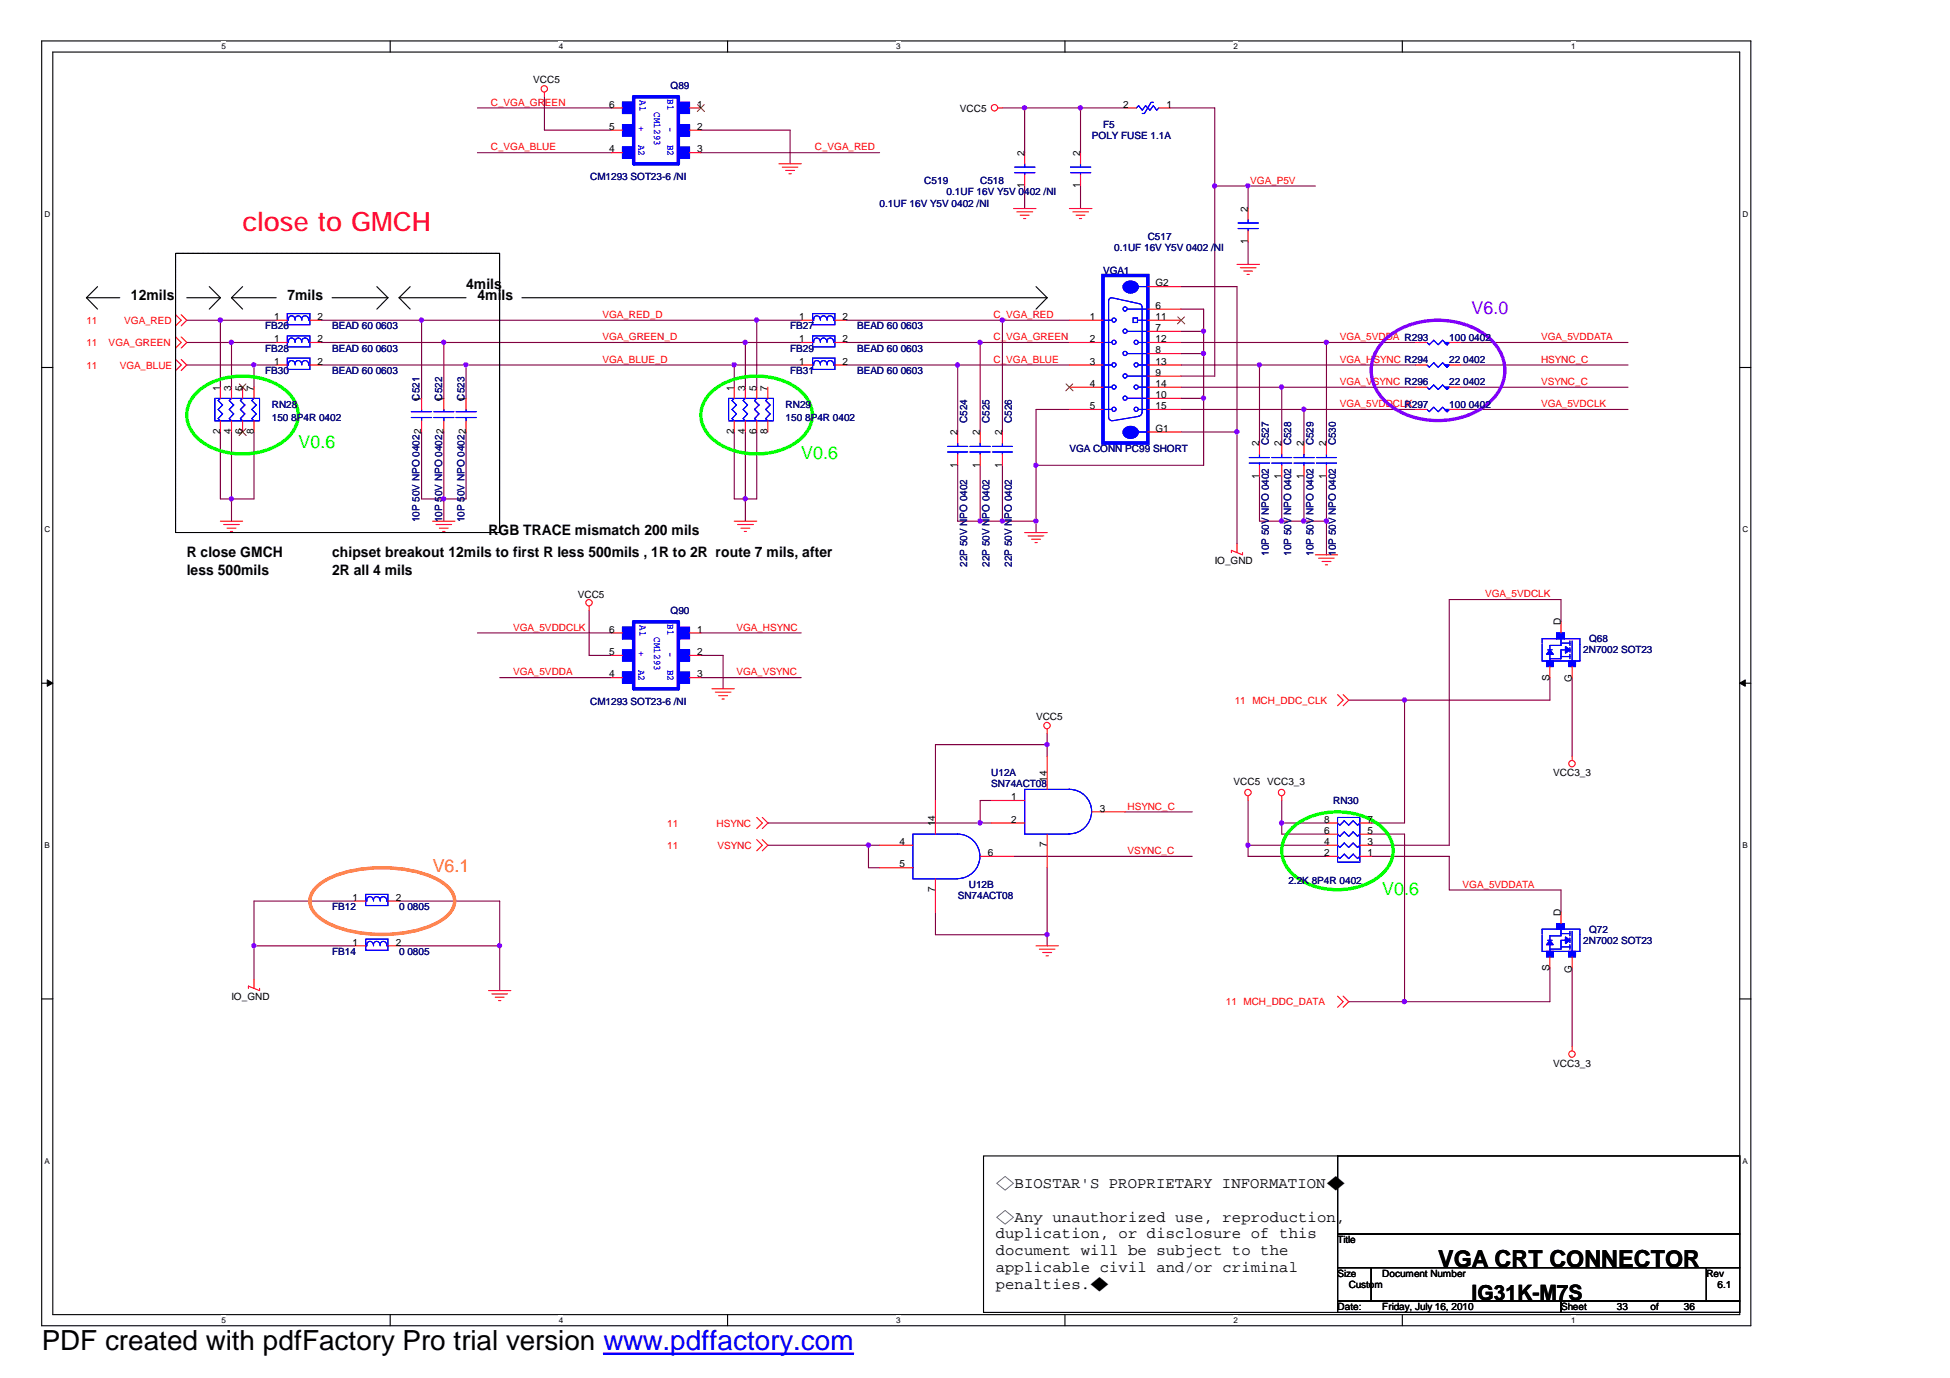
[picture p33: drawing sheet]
<svg xmlns="http://www.w3.org/2000/svg" width="297mm" height="210mm" viewBox="0 0 297 210" stroke-linecap="round" stroke-linejoin="round" font-family="sans-serif">
<defs><g id="words">
<text font-size="4.2" x="6.3" y="205.7">PDF created with pdfFactory Pro trial version www.pdffactory.com</text>
<text font-size="4.1" fill="#f00" x="37" y="35.2">close to GMCH</text>
<text font-size="3.6" x="219.1" y="193">VGA CRT CONNECTOR</text>
<text font-size="3.2" x="224.2" y="198.1">IG31K-M7S</text>
<text font-size="2.7" fill="#8000ff" x="224.2" y="47.8">V6.0</text>
<g font-size="2.7" fill="#0f0">
<text x="45.5" y="68.3">V0.6</text>
<text x="122" y="69.9">V0.6</text>
<text x="210.6" y="136.3">V0.6</text>
</g>
<text font-size="2.7" fill="#ff8000" x="65.9" y="132.9">V6.1</text>
<g font-size="2.4">
<text x="151.7" y="181">◇BIOSTAR'S PROPRIETARY INFORMATION◆</text>
<text x="151.7" y="186.1">◇Any unauthorized use, reproduction,</text>
<text x="151.7" y="188.7">duplication, or disclosure of this</text>
<text x="151.7" y="191.2">document will be subject to the</text>
<text x="151.7" y="193.7">applicable civil and/or criminal</text>
<text x="151.7" y="196.3">penalties.◆</text>
</g>
<g font-size="2.2">
<text x="19.9" y="45.7">12mils</text>
<text x="43.8" y="45.7">7mils</text>
<text x="71" y="44">4mils</text>
<text x="72.7" y="45.7">4mils</text>
<text x="74.4" y="81.5">RGB TRACE mismatch 200 mils</text>
<text x="28.4" y="84.9">R close GMCH</text>
<text x="28.4" y="87.6">less 500mils</text>
<text x="50.6" y="84.9">chipset breakout 12mils to first R less 500mils , 1R to 2R route 7 mils, after</text>
<text x="50.6" y="87.6">2R all 4 mils</text>
</g>
<g font-size="1.5" fill="#f00">
<text x="74.8" y="16.1">C_VGA_GREEN</text>
<text x="74.8" y="22.9">C_VGA_BLUE</text>
<text x="124.1" y="22.9">C_VGA_RED</text>
<text x="190.5" y="28">VGA_P5V</text>
<text x="13.2" y="49.3">11</text>
<text x="13.2" y="52.7">11</text>
<text x="16.6" y="52.7">VGA_GREEN</text>
<text x="18.9" y="49.3">VGA_RED</text>
<text x="91.8" y="51.8">VGA_GREEN_D</text>
<text x="91.8" y="48.4">VGA_RED_D</text>
<text x="151.3" y="51.8">C_VGA_GREEN</text>
<text x="151.3" y="48.4">C_VGA_RED</text>
<text x="204.1" y="51.8">VGA_5VDDA R293</text>
<text x="234.7" y="51.8">VGA_5VDDATA</text>
<text x="13.2" y="56.1">11</text>
<text x="18.2" y="56.1">VGA_BLUE</text>
<text x="91.8" y="55.3">VGA_BLUE_D</text>
<text x="151.3" y="55.3">C_VGA_BLUE</text>
<text x="204.1" y="55.3">VGA_HSYNC R294</text>
<text x="204.1" y="58.6">VGA_VSYNC R296</text>
<text x="234.7" y="55.3">HSYNC_C</text>
<text x="234.7" y="58.6">VSYNC_C</text>
<text x="204.1" y="62">VGA_5VDDCLK</text>
<text x="234.7" y="62">VGA_5VDCLK</text>
<text x="226.2" y="91">VGA_5VDCLK</text>
<text x="78.1" y="96.1">VGA_5VDDCLK</text>
<text x="112.2" y="96.1">VGA_HSYNC</text>
<text x="78.1" y="102.9">VGA_5VDDA</text>
<text x="112.2" y="102.9">VGA_VSYNC</text>
<text x="188.1" y="107.2">11 MCH_DDC_CLK</text>
<text x="101.6" y="125.9">11</text>
<text x="109.1" y="125.9">HSYNC</text>
<text x="171.7" y="123.3">HSYNC_C</text>
<text x="101.6" y="129.3">11</text>
<text x="109.3" y="129.3">VSYNC</text>
<text x="171.7" y="130.1">VSYNC_C</text>
<text x="222.8" y="135.2">VGA_5VDDATA</text>
<text x="186.7" y="153.1">11 MCH_DDC_DATA</text>
</g>
<g font-size="1.5">
<text x="81.2" y="12.7">VCC5</text>
<text x="92.8" y="16.4">6</text>
<text x="106.2" y="16.4">1</text>
<text x="146.2" y="17">VCC5</text>
<text x="171.1" y="16.4">2</text>
<text x="177.7" y="16.4">1</text>
<text x="92.8" y="23.2">4</text>
<text x="92.8" y="19.8">5</text>
<text x="106.2" y="19.8">2</text>
<text x="106.2" y="23.2">3</text>
<text x="156" y="23.8" transform="rotate(-90 156 23.8)">2</text>
<text x="164.5" y="23.8" transform="rotate(-90 164.5 23.8)">2</text>
<text x="156" y="28.7" transform="rotate(-90 156 28.7)">1</text>
<text x="164.5" y="28.7" transform="rotate(-90 164.5 28.7)">1</text>
<text x="190.1" y="32.3" transform="rotate(-90 190.1 32.3)">2</text>
<text x="190.1" y="37.2" transform="rotate(-90 190.1 37.2)">1</text>
<text x="176" y="47">6</text>
<text x="176" y="43.6">G2</text>
<text x="41.7" y="48.7">1</text>
<text x="41.7" y="52.1">1</text>
<text x="48.4" y="48.7">2</text>
<text x="48.4" y="52.1">2</text>
<text x="121.8" y="52.1">1</text>
<text x="121.8" y="48.7">1</text>
<text x="128.4" y="52.1">2</text>
<text x="128.4" y="48.7">2</text>
<text x="166" y="48.7">1</text>
<text x="166" y="52.1">2</text>
<text x="176" y="50.4">7</text>
<text x="176" y="53.8">8</text>
<text x="176" y="48.7">11</text>
<text x="176" y="52.1">12</text>
<text x="33.5" y="59.5" transform="rotate(-90 33.5 59.5)">1</text>
<text x="35.2" y="59.5" transform="rotate(-90 35.2 59.5)">3</text>
<text x="36.9" y="59.5" transform="rotate(-90 36.9 59.5)">5</text>
<text x="38.7" y="59.5" transform="rotate(-90 38.7 59.5)">7</text>
<text x="41.7" y="55.6">1</text>
<text x="48.4" y="55.6">2</text>
<text x="111.8" y="59.5" transform="rotate(-90 111.8 59.5)">1</text>
<text x="113.5" y="59.5" transform="rotate(-90 113.5 59.5)">3</text>
<text x="115.2" y="59.5" transform="rotate(-90 115.2 59.5)">5</text>
<text x="116.9" y="59.5" transform="rotate(-90 116.9 59.5)">7</text>
<text x="121.8" y="55.6">1</text>
<text x="128.4" y="55.6">2</text>
<text x="166" y="55.6">3</text>
<text x="166" y="58.9">4</text>
<text x="176" y="57.2">9</text>
<text x="176" y="55.6">13</text>
<text x="176" y="58.9">14</text>
<text x="64.2" y="61.2" transform="rotate(-90 64.2 61.2)">1C521</text>
<text x="67.6" y="61.2" transform="rotate(-90 67.6 61.2)">1C522</text>
<text x="71" y="61.2" transform="rotate(-90 71 61.2)">1C523</text>
<text x="166" y="62.3">5</text>
<text x="176" y="60.6">10</text>
<text x="176" y="65.8">G1</text>
<text x="176" y="62.3">15</text>
<text x="33.5" y="66.1" transform="rotate(-90 33.5 66.1)">2</text>
<text x="35.2" y="66.1" transform="rotate(-90 35.2 66.1)">4</text>
<text x="36.9" y="66.1" transform="rotate(-90 36.9 66.1)">6</text>
<text x="38.7" y="66.1" transform="rotate(-90 38.7 66.1)">8</text>
<text x="111.8" y="66.1" transform="rotate(-90 111.8 66.1)">2</text>
<text x="113.5" y="66.1" transform="rotate(-90 113.5 66.1)">4</text>
<text x="115.2" y="66.1" transform="rotate(-90 115.2 66.1)">6</text>
<text x="116.9" y="66.1" transform="rotate(-90 116.9 66.1)">8</text>
<text x="145.8" y="71.2" transform="rotate(-90 145.8 71.2)">1</text>
<text x="145.8" y="66.3" transform="rotate(-90 145.8 66.3)">2</text>
<text x="149.3" y="71.2" transform="rotate(-90 149.3 71.2)">1</text>
<text x="149.3" y="66.3" transform="rotate(-90 149.3 66.3)">2</text>
<text x="152.7" y="71.2" transform="rotate(-90 152.7 71.2)">1</text>
<text x="152.7" y="66.3" transform="rotate(-90 152.7 66.3)">2</text>
<text x="191.8" y="68" transform="rotate(-90 191.8 68)">2</text>
<text x="195.2" y="68" transform="rotate(-90 195.2 68)">2</text>
<text x="198.6" y="68" transform="rotate(-90 198.6 68)">2</text>
<text x="202" y="68" transform="rotate(-90 202 68)">2</text>
<text x="191.8" y="72.9" transform="rotate(-90 191.8 72.9)">1</text>
<text x="195.2" y="72.9" transform="rotate(-90 195.2 72.9)">1</text>
<text x="198.6" y="72.9" transform="rotate(-90 198.6 72.9)">1</text>
<text x="202" y="72.9" transform="rotate(-90 202 72.9)">1</text>
<text x="185" y="85.9">IO_GND</text>
<text x="88" y="91">VCC5</text>
<text x="237.7" y="95.2" transform="rotate(-90 237.7 95.2)">D</text>
<text x="92.8" y="96.4">6</text>
<text x="92.8" y="99.8">5</text>
<text x="106.2" y="99.8">2</text>
<text x="106.2" y="96.4">1</text>
<text x="92.8" y="103.2">4</text>
<text x="106.2" y="103.2">3</text>
<text x="236.1" y="103.7" transform="rotate(-90 236.1 103.7)">S</text>
<text x="239.4" y="103.9" transform="rotate(-90 239.4 103.9)">G</text>
<text x="157.8" y="109.7">VCC5</text>
<text x="159.5" y="119.1" transform="rotate(-90 159.5 119.1)">14</text>
<text x="187.9" y="119.6">VCC5 VCC3_3</text>
<text x="236.6" y="118.3">VCC3_3</text>
<text x="142.5" y="125.9" transform="rotate(-90 142.5 125.9)">14</text>
<text x="154.1" y="121.9">1</text>
<text x="154.1" y="125.3">2</text>
<text x="167.5" y="123.6">3</text>
<text x="201.7" y="125.3">8</text>
<text x="208.3" y="125.3">7</text>
<text x="137" y="128.7">4</text>
<text x="150.5" y="130.4">6</text>
<text x="159.5" y="129.1" transform="rotate(-90 159.5 129.1)">7</text>
<text x="201.7" y="130.4">2</text>
<text x="201.7" y="128.7">4</text>
<text x="201.7" y="127">6</text>
<text x="208.3" y="130.4">1</text>
<text x="208.3" y="128.7">3</text>
<text x="208.3" y="127">5</text>
<text x="53.7" y="137.2">1</text>
<text x="60.3" y="137.2">2</text>
<text x="137" y="132.1">5</text>
<text x="142.5" y="135.9" transform="rotate(-90 142.5 135.9)">7</text>
<text x="237.7" y="139.5" transform="rotate(-90 237.7 139.5)">D</text>
<text x="53.7" y="144">1</text>
<text x="60.3" y="144">2</text>
<text x="236.1" y="148" transform="rotate(-90 236.1 148)">S</text>
<text x="239.4" y="148.1" transform="rotate(-90 239.4 148.1)">G</text>
<text x="35.3" y="152.3">IO_GND</text>
<text x="236.6" y="162.5">VCC3_3</text>
<text x="203.8" y="189.4">Title</text>
<text x="203.8" y="194.5">Size</text>
<text x="205.4" y="196.2">Custom</text>
<text x="210.6" y="194.5">Document Number</text>
<text x="259.9" y="194.5">Rev</text>
<text x="261.6" y="196.2">6.1</text>
<text x="203.8" y="199.6">Date:</text>
<text x="210.6" y="199.6">Friday, July 16, 2010</text>
<text x="237.8" y="199.6">Sheet</text>
<text x="246.3" y="199.6">33</text>
<text x="251.4" y="199.6">of</text>
<text x="256.5" y="199.6">36</text>
</g>
<g font-size="1.5" fill="#00f">
<text x="97.5" y="15.3" transform="rotate(90 97.5 15.3)">A1</text>
<text x="99.7" y="17.1" transform="rotate(90 99.7 17.1)">CM1293</text>
<text x="101.7" y="15.1" transform="rotate(90 101.7 15.1)">B1</text>
<text x="97.3" y="19.1" transform="rotate(90 97.3 19.1)">+</text>
<text x="97.3" y="22.1" transform="rotate(90 97.3 22.1)">A2</text>
<text x="101.7" y="19.3" transform="rotate(90 101.7 19.3)">-</text>
<text x="101.7" y="22.1" transform="rotate(90 101.7 22.1)">B2</text>
<text x="97.5" y="95.2" transform="rotate(90 97.5 95.2)">A1</text>
<text x="101.7" y="95.1" transform="rotate(90 101.7 95.1)">B1</text>
<text x="97.3" y="99.2" transform="rotate(90 97.3 99.2)">+</text>
<text x="99.7" y="97.1" transform="rotate(90 99.7 97.1)">CM1293</text>
<text x="101.7" y="99.3" transform="rotate(90 101.7 99.3)">-</text>
<text x="97.3" y="102" transform="rotate(90 97.3 102)">A2</text>
<text x="101.7" y="102" transform="rotate(90 101.7 102)">B2</text>
</g>
<g font-size="1.5" fill="#000080">
<text x="102.2" y="13.6">Q89</text>
<text x="166.3" y="21.2">POLY FUSE 1.1A</text>
<text x="168" y="19.5">F5</text>
<text x="89.9" y="27.4">CM1293 SOT23-6 /NI</text>
<text x="140.8" y="28">C519</text>
<text x="144.2" y="29.7">0.1UF 16V Y5V 0402 /NI</text>
<text x="149.3" y="28">C518</text>
<text x="134" y="31.5">0.1UF 16V Y5V 0402 /NI</text>
<text x="168" y="41.7">VGA1</text>
<text x="169.7" y="38.2">0.1UF 16V Y5V 0402 /NI</text>
<text x="174.8" y="36.5">C517</text>
<text x="40.4" y="50.2">FB26</text>
<text x="40.4" y="53.6">FB28</text>
<text x="50.6" y="50.2">BEAD 60 0603</text>
<text x="50.6" y="53.6">BEAD 60 0603</text>
<text x="120.4" y="53.6">FB29</text>
<text x="120.4" y="50.2">FB27</text>
<text x="130.6" y="53.6">BEAD 60 0603</text>
<text x="130.6" y="50.2">BEAD 60 0603</text>
<text x="220.8" y="51.9">100 0402</text>
<text x="40.4" y="57">FB30</text>
<text x="50.6" y="57">BEAD 60 0603</text>
<text x="120.4" y="57">FB31</text>
<text x="130.6" y="57">BEAD 60 0603</text>
<text x="220.8" y="55.3">22 0402</text>
<text x="220.8" y="58.7">22 0402</text>
<text x="41.4" y="62.1">RN28</text>
<text x="41.4" y="64.1">150 8P4R 0402</text>
<text x="119.7" y="62.1">RN29</text>
<text x="119.7" y="64.1">150 8P4R 0402</text>
<text x="147.3" y="64.4" transform="rotate(-90 147.3 64.4)">C524</text>
<text x="150.7" y="64.4" transform="rotate(-90 150.7 64.4)">C525</text>
<text x="154.1" y="64.4" transform="rotate(-90 154.1 64.4)">C526</text>
<text x="214" y="62.1">R297</text>
<text x="220.8" y="62.1">100 0402</text>
<text x="162.9" y="68.9">VGA CONN PC99 SHORT</text>
<text x="193.3" y="67.8" transform="rotate(-90 193.3 67.8)">C527</text>
<text x="196.7" y="67.8" transform="rotate(-90 196.7 67.8)">C528</text>
<text x="200.1" y="67.8" transform="rotate(-90 200.1 67.8)">C529</text>
<text x="203.5" y="67.8" transform="rotate(-90 203.5 67.8)">C530</text>
<text x="63.9" y="79.6" transform="rotate(-90 63.9 79.6)">10P 50V NPO 04022</text>
<text x="67.4" y="79.6" transform="rotate(-90 67.4 79.6)">10P 50V NPO 04022</text>
<text x="70.7" y="79.6" transform="rotate(-90 70.7 79.6)">10P 50V NPO 04022</text>
<text x="147.3" y="86.4" transform="rotate(-90 147.3 86.4)">22P 50V NPO 0402</text>
<text x="150.7" y="86.4" transform="rotate(-90 150.7 86.4)">22P 50V NPO 0402</text>
<text x="154.1" y="86.4" transform="rotate(-90 154.1 86.4)">22P 50V NPO 0402</text>
<text x="193.3" y="84.7" transform="rotate(-90 193.3 84.7)">10P 50V NPO 0402</text>
<text x="196.7" y="84.7" transform="rotate(-90 196.7 84.7)">10P 50V NPO 0402</text>
<text x="200.1" y="84.7" transform="rotate(-90 200.1 84.7)">10P 50V NPO 0402</text>
<text x="203.5" y="84.7" transform="rotate(-90 203.5 84.7)">10P 50V NPO 0402</text>
<text x="102.2" y="93.6">Q90</text>
<text x="241.2" y="99.5">2N7002 SOT23</text>
<text x="242.1" y="97.8">Q68</text>
<text x="89.9" y="107.4">CM1293 SOT23-6 /NI</text>
<text x="151" y="118.3">U12A</text>
<text x="151" y="119.9">SN74ACT08</text>
<text x="203.1" y="122.5">RN30</text>
<text x="145.9" y="137">SN74ACT08</text>
<text x="147.6" y="135.3">U12B</text>
<text x="196.3" y="134.6">2.2K 8P4R 0402</text>
<text x="50.6" y="138.7">FB12</text>
<text x="60.8" y="138.7">0 0805</text>
<text x="241.2" y="143.8">2N7002 SOT23</text>
<text x="242.1" y="142.1">Q72</text>
<text x="50.6" y="145.5">FB14</text>
<text x="60.8" y="145.5">0 0805</text>
</g>
<g font-size="1.2">
<text x="33.7" y="7.5">5</text>
<text x="85.1" y="7.5">4</text>
<text x="136.5" y="7.5">3</text>
<text x="187.9" y="7.5">2</text>
<text x="239.3" y="7.5">1</text>
<text x="6.8" y="33">D</text>
<text x="265.4" y="33">D</text>
<text x="6.8" y="81.1">C</text>
<text x="265.4" y="81.1">C</text>
<text x="6.8" y="129.2">B</text>
<text x="265.4" y="129.2">B</text>
<text x="6.8" y="177.3">A</text>
<text x="265.4" y="177.3">A</text>
<text x="33.7" y="201.5">5</text>
<text x="85.1" y="201.5">4</text>
<text x="136.5" y="201.5">3</text>
<text x="187.9" y="201.5">2</text>
<text x="239.3" y="201.5">1</text>
</g>
</g></defs>
<path d="M6.3 6.2h260.4v195.7h-260.4zM8 7.9h257v192.4h-257z" fill="none" stroke="#000" stroke-width=".17"/>
<g fill="#fff">
<path d="M33.7 6.4h.7v1.4h-.7z"/>
<path d="M33.7 200.4h.7v1.4h-.7z"/>
</g>
<path d="M59.4 6.2v1.7M59.4 200.3v1.6" fill="none" stroke="#000" stroke-width=".17"/>
<g fill="#fff">
<path d="M85.1 6.4h.7v1.4h-.7z"/>
<path d="M85.1 200.4h.7v1.4h-.7z"/>
</g>
<path d="M110.8 6.2v1.7M110.8 200.3v1.6" fill="none" stroke="#000" stroke-width=".17"/>
<g fill="#fff">
<path d="M136.5 6.4h.7v1.4h-.7z"/>
<path d="M136.5 200.4h.7v1.4h-.7z"/>
</g>
<path d="M162.2 6.2v1.7M162.2 200.3v1.6" fill="none" stroke="#000" stroke-width=".17"/>
<g fill="#fff">
<path d="M187.9 6.4h.7v1.4h-.7z"/>
<path d="M187.9 200.4h.7v1.4h-.7z"/>
</g>
<path d="M213.6 6.2v1.7M213.6 200.3v1.6" fill="none" stroke="#000" stroke-width=".17"/>
<g fill="#fff">
<path d="M239.3 6.4h.6v1.4h-.6z"/>
<path d="M239.3 200.4h.6v1.4h-.6z"/>
<path d="M6.8 31.9h.8v1.4h-.8z"/>
<path d="M265.4 31.9h.9v1.4h-.9z"/>
<path d="M6.8 79.9h.8v1.4h-.8z"/>
<path d="M265.4 79.9h.9v1.4h-.9z"/>
</g>
<path d="M6.3 56h1.7M265 56h1.7" fill="none" stroke="#000" stroke-width=".17"/>
<g fill="#fff">
<path d="M6.8 128h.7v1.4h-.7z"/>
<path d="M265.4 128h.8v1.4h-.8z"/>
</g>
<path d="M6.3 104.1h1.7M265 104.1h1.7" fill="none" stroke="#000" stroke-width=".17"/>
<g fill="#000" stroke="#000" stroke-width=".15">
<path d="M7.2 103.6l.8 .5-.8 .4z" fill-rule="evenodd"/>
<path d="M265 104.1l.9-.5v.9z" fill-rule="evenodd"/>
</g>
<g fill="#fff">
<path d="M6.8 176.1h.7v1.4h-.7z"/>
<path d="M265.4 176.1h.8v1.4h-.8z"/>
</g>
<g fill="none" stroke="#000" stroke-width=".17">
<path d="M13.2 45.4h5M13.2 45.4l1.7 1.7M14.9 43.7l-1.7 1.7M28.4 45.4h5.2M31.9 43.7l1.7 1.7M33.6 45.4l-1.7 1.7M35.3 45.4h6.8M35.3 45.4l1.7 1.7M37 43.7l-1.7 1.7M50.6 45.4h8.5M57.4 43.7l1.7 1.7M59.1 45.4l-1.7 1.7"/>
<path d="M60.8 45.4h10.2M60.8 45.4l1.7 1.7M62.5 43.7l-1.7 1.7M79.5 45.4h80M157.8 43.7l1.7 1.7M159.5 45.4l-1.7 1.7M6.3 152.2h1.7M265 152.2h1.7M149.8 176.1h54v23.8h-54zM203.8 176.1h61.2v11.9h-61.2zM203.8 188h61.2v5.1h-61.2zM203.8 193.1h5.1v5.1h-5.1z"/>
<path d="M203.8 198.2h34v1.7h-34zM208.9 193.1h51v5.1h-51zM237.8 198.2h27.2v1.7h-27.2zM259.9 193.1h5.1v5.1h-5.1z"/>
</g>
<g fill="none" stroke="#800040" stroke-width=".17">
<path d="M72.7 16.4h20.4M82.9 14.7v5.1h10.2M106.8 19.8h13.6v5.1M152.7 16.4h18.7M156.1 16.4v6.9M164.6 16.4v6.9M178.2 16.4h6.8v40.9h-5.1M72.7 23.3h20.4M106.8 23.3h27.2M156.1 28.3v3.5M164.6 28.3v3.5M185 28.3h15.4"/>
<path d="M190.1 28.3v3.5M190.1 36.8v3.5M28.4 52.2h13.7M28.4 48.8h13.7M28.4 55.6h13.7M33.6 48.8v10.2M35.3 52.2v6.8M38.7 55.6v3.4M48.9 52.2h73.1M48.9 48.8h73.1M48.9 55.6h73.1M64.2 48.8v11.9"/>
<path d="M67.6 52.2v8.5M71 55.6v5.1M111.8 55.6v3.4M113.5 52.2v6.8M115.3 48.8v10.2M128.9 52.2h34M128.9 48.8h34M128.9 55.6h34M145.9 55.6v10.2M149.3 52.2v13.6M152.7 48.8v17M179.9 52.2h35.7"/>
<path d="M179.9 55.6h35.7M179.9 50.5h3.4M179.9 43.7h8.5v39.1M179.9 47.1h3.4v23.8h-25.5M179.9 53.9h3.4M179.9 59h35.7M191.9 55.6v11.9M195.2 59v8.5M202.1 52.2v15.3M222.5 52.2h25.5M222.5 55.6h25.5M222.5 59h25.5"/>
<path d="M33.6 65.8v10.2h5.1v-10.2M35.3 65.8v13.6M64.2 65.8v10.2h6.8v-10.2M67.6 65.8v13.6M111.8 65.8v10.2h3.5v-10.2M113.5 65.8v13.6M145.9 70.9v8.5h11.9M149.3 70.9v8.5M152.7 70.9v8.5M162.9 62.4h-5.1v18.7M179.9 60.7h3.4M179.9 62.4h35.7"/>
<path d="M179.9 65.8h8.5M191.9 72.6v6.8h10.2M195.2 72.6v6.8M198.6 62.4v5.1M198.6 72.6v6.8M202.1 72.6v11.9M222.5 62.4h25.5M72.7 96.4h20.4M89.7 93v6.8h3.4M106.8 99.8h3.4v5.1M106.8 96.4h15.2M237.8 94.7v-3.4h-17v37.4h-11.9"/>
<path d="M76.1 103.2h17M106.8 103.2h15.2M159.5 111.7v3.5M159.5 113.4h-17v8.5M214 106.7v18.7h-5.1M236.1 103.2v3.5h-30.7M239.5 103.2v12M54 137.3h-15.3v11.9M60.8 137.3h15.3v13.6M117 125.4h34M117 128.7h17M132.3 128.7v3.5h1.7"/>
<path d="M142.5 139v3.4h17M151 121.9h-1.7v3.5M154.4 130.4h27.2M159.5 132.2v11.9M171.4 123.7h10.2M190.1 128.7h12M190.1 121.9v8.5h12M195.2 125.4h6.9M195.2 121.9v5.2h6.9M208.9 127.1h5.1v25.5M208.9 130.4h11.9v5.2h17v3.4M38.7 144.1h15.3"/>
<path d="M60.8 144.1h15.3M236.1 147.5v5.1h-30.7M239.5 147.5v11.9"/>
</g>
<g fill="#f0f" stroke="#f0f" stroke-width=".17">
<circle cx="152.7" cy="48.8" r=".32"/>
<circle cx="195.2" cy="125.3" r=".32"/>
<circle cx="213.9" cy="106.6" r=".32"/>
<circle cx="213.9" cy="152.6" r=".32"/>
<circle cx="113.5" cy="52.1" r=".32"/>
<circle cx="64.2" cy="48.8" r=".32"/>
<circle cx="183.3" cy="50.4" r=".32"/>
<circle cx="149.3" cy="52.1" r=".32"/>
<circle cx="33.5" cy="48.8" r=".32"/>
<circle cx="145.9" cy="55.6" r=".32"/>
<circle cx="157.8" cy="79.4" r=".32"/>
<circle cx="35.2" cy="52.1" r=".32"/>
<circle cx="38.7" cy="55.6" r=".32"/>
<circle cx="35.2" cy="76" r=".32"/>
<circle cx="113.5" cy="76" r=".32"/>
<circle cx="67.6" cy="76" r=".32"/>
<circle cx="152.7" cy="79.4" r=".32"/>
<circle cx="198.6" cy="79.4" r=".32"/>
<circle cx="195.2" cy="79.4" r=".32"/>
<circle cx="149.3" cy="79.4" r=".32"/>
<circle cx="67.6" cy="52.1" r=".32"/>
<circle cx="111.8" cy="55.6" r=".32"/>
<circle cx="159.5" cy="142.4" r=".32"/>
<circle cx="159.5" cy="113.4" r=".32"/>
<circle cx="132.3" cy="128.7" r=".32"/>
<circle cx="38.7" cy="144" r=".32"/>
<circle cx="76.1" cy="144" r=".32"/>
<circle cx="185" cy="28.3" r=".32"/>
<circle cx="164.6" cy="16.4" r=".32"/>
<circle cx="190.1" cy="28.3" r=".32"/>
<circle cx="156.1" cy="16.4" r=".32"/>
<circle cx="183.3" cy="53.8" r=".32"/>
<circle cx="183.3" cy="60.7" r=".32"/>
<circle cx="157.8" cy="70.9" r=".32"/>
<circle cx="190.1" cy="128.7" r=".32"/>
<circle cx="202" cy="79.4" r=".32"/>
<circle cx="188.4" cy="65.8" r=".32"/>
<circle cx="115.2" cy="48.8" r=".32"/>
<circle cx="71" cy="55.6" r=".32"/>
<circle cx="202" cy="52.1" r=".32"/>
<circle cx="191.8" cy="55.6" r=".32"/>
<circle cx="195.2" cy="59" r=".32"/>
<circle cx="198.6" cy="62.3" r=".32"/>
<circle cx="149.3" cy="125.3" r=".32"/>
</g>
<g fill="none" stroke="#f00" stroke-width=".17">
<path d="M82.9 14.1v.6M93.1 16.4h1.7M93.1 19.8h1.7M105 16.4h1.8M105 19.8h1.8M152 16.4h.7M171.4 16.4h1.7M176.5 16.4h1.7M93.1 23.3h1.7M105 23.3h1.8M118.7 24.9h3.3M119.2 25.5h2.3"/>
<path d="M119.7 26h1.3M120.2 26.5h.3M154.4 31.8h3.4M154.9 32.3h2.4M155.4 32.8h1.4M155.9 33.3h.4M156.1 23.3v1.6M156.1 26.6v1.7M162.9 31.8h3.4M163.4 32.3h2.4M163.9 32.8h1.4M164.4 33.3h.4"/>
<path d="M164.6 23.3v1.6M164.6 26.6v1.7M190.1 31.8v1.7M190.1 35.2v1.6M26.8 54.8l.8 .8-.8 .8M26.8 47.9l.8 .9-.8 .8M26.8 51.3l.8 .9-.8 .8M27.6 54.8l.8 .8-.8 .8M27.6 47.9l.8 .9-.8 .8M27.6 51.3l.8 .9-.8 .8M33.6 59v1.7M35.3 59v1.7"/>
<path d="M37 59v1.7M38.7 59v1.7M42.1 48.8h1.7M42.1 52.2h1.7M42.1 55.6h1.7M47.2 48.8h1.7M47.2 52.2h1.7M47.2 55.6h1.7M111.8 59v1.7M113.5 59v1.7M115.3 59v1.7M117 59v1.7"/>
<path d="M122 48.8h1.8M122 52.2h1.8M122 55.6h1.8M127.2 48.8h1.7M127.2 52.2h1.7M127.2 55.6h1.7M162.9 48.8h5.1M162.9 52.2h5.1M162.9 55.6h5.1M162.9 59h5.1M174.8 47.1h5.1M174.8 43.7h5.1"/>
<path d="M174.8 48.8h5.1M174.8 50.5h5.1M174.8 52.2h5.1M174.8 53.9h5.1M174.8 55.6h5.1M174.8 57.3h5.1M174.8 59h5.1M188.4 40.3h3.5M188.9 40.8h2.4M189.4 41.3h1.4M189.9 41.8h.4M215.6 52.2h1.8"/>
<path d="M215.6 55.6h1.8M215.6 59h1.8M220.8 52.2h1.7M220.8 55.6h1.7M220.8 59h1.7M33.6 79.4h3.4M33.6 64.1v1.7M34.1 79.9h2.3M35.3 64.1v1.7M37 64.1v1.7M38.7 64.1v1.7M64.2 60.7v1.7"/>
<path d="M64.2 64.1v1.7M65.9 79.4h3.4M66.4 79.9h2.4M67.6 60.7v1.7M67.6 64.1v1.7M71 60.7v1.7M71 64.1v1.7M111.8 79.4h3.5M111.8 64.1v1.7M112.4 79.9h2.4M113.5 64.1v1.7M115.3 64.1v1.7"/>
<path d="M117 64.1v1.7M145.9 65.8v1.7M145.9 69.2v1.7M149.3 65.8v1.7M149.3 69.2v1.7M152.7 65.8v1.7M152.7 69.2v1.7M162.9 62.4h5.1M174.8 62.4h5.1M174.8 60.7h5.1M174.8 65.8h5.1M191.9 67.5v1.7"/>
<path d="M191.9 70.9v1.7M195.2 67.5v1.7M195.2 70.9v1.7M198.6 67.5v1.7M198.6 70.9v1.7M202.1 67.5v1.7M202.1 70.9v1.7M215.6 62.4h1.8M220.8 62.4h1.7M34.6 80.4h1.3M35.1 81h.3M66.9 80.4h1.4"/>
<path d="M67.4 81h.4M89.7 92.3v.7M93.1 99.8h1.7M93.1 96.4h1.7M105 99.8h1.8M105 96.4h1.8M112.9 80.4h1.3M113.4 81h.3M156.1 81.1h3.4M156.6 81.6h2.4M157.1 82.1h1.4M157.6 82.6h.4"/>
<path d="M187.6 84.2v-.4l1.7 .7v-.3M188.4 82.8v1.4M200.4 84.5h3.4M200.9 85h2.3M201.4 85.5h1.3M201.9 86h.3M237.8 94.7v1.7M93.1 103.2h1.7M105 103.2h1.8M108.5 104.9h3.3M109 105.4h2.3M109.5 106h1.3"/>
<path d="M110 106.5h.3M159.5 111.1v.6M159.5 115.2v5M203.8 105.8l.8 .9-.8 .8M204.6 105.8l.8 .9-.8 .8M236.1 101.5v1.7M239.5 101.5v1.7M239.5 115.2v.6M54 137.3h1.7M59.1 137.3h1.7M115.3 124.5l.8 .9-.8 .8M115.3 127.9l.8 .8-.8 .9"/>
<path d="M116.1 124.5l.9 .9-.9 .8M116.1 127.9l.9 .8-.9 .9M134 128.7h5.1M134 132.2h5.1M142.5 121.9v5.2M142.5 133.9v5.1M149.3 130.4h5.1M151 121.9h5.1M151 125.4h5.1M159.5 127.1v5.1M166.3 123.7h5.1M190.1 121.3v.6"/>
<path d="M195.2 121.3v.6M202.1 125.4h1.7M202.1 128.7h1.7M202.1 130.4h1.7M202.1 127.1h1.7M207.1 125.4h1.8M207.1 128.7h1.8M207.1 130.4h1.8M207.1 127.1h1.8M237.8 139v1.7M37.8 150.6v-.4l1.7 .7v-.3M38.7 149.2v1.4"/>
<path d="M54 144.1h1.7M59.1 144.1h1.7M74.4 150.9h3.4M74.9 151.4h2.4M75.4 151.9h1.4M75.9 152.4h.4M157.8 144.1h3.4M158.3 144.6h2.4M158.8 145.1h1.4M159.3 145.6h.4M203.8 151.7l.8 .9-.8 .8M204.6 151.7l.8 .9-.8 .8"/>
<path d="M236.1 145.8v1.7M239.5 145.8v1.7M239.5 159.4v.7"/>
<circle cx="82.9" cy="13.5" r=".49"/>
<circle cx="151.5" cy="16.4" r=".49"/>
<circle cx="89.7" cy="91.8" r=".49"/>
<circle cx="159.5" cy="110.5" r=".49"/>
<circle cx="239.5" cy="116.3" r=".49"/>
<circle cx="190.1" cy="120.7" r=".49"/>
<circle cx="195.2" cy="120.7" r=".49"/>
<circle cx="239.5" cy="160.6" r=".49"/>
</g>
<path d="M26.8 38.6h49.3v42.5h-49.3z" fill="none" stroke="#000" stroke-width=".15"/>
<path d="M29.8 60a10.4 10.4 0 0 1 9.6-2.5 7.9 7.9 0 0 1 5.7 4 4.6 4.6 0 0 1-1.8 5.6 11.1 11.1 0 0 1-12.8 0 4.6 4.6 0 0 1-.7-7.1zM108.1 60a10.4 10.4 0 0 1 9.6-2.5 7.9 7.9 0 0 1 5.7 4 4.6 4.6 0 0 1-1.7 5.6 11.1 11.1 0 0 1-12.9 0 4.6 4.6 0 0 1-.7-7.1zM196.6 126.4a10.4 10.4 0 0 1 9.6-2.5 7.9 7.9 0 0 1 5.7 4 4.6 4.6 0 0 1-1.8 5.6 11.1 11.1 0 0 1-12.8 0 4.6 4.6 0 0 1-.7-7.1z" fill="none" stroke="#0f0" stroke-width=".51"/>
<path d="M211 51.7a12.5 12.5 0 0 1 13.2-1.9 7.5 7.5 0 0 1 5 6.6 7.6 7.6 0 0 1-5 6.6 12.6 12.6 0 0 1-13.2-1.9 6.2 6.2 0 0 1 0-9.4z" fill="none" stroke="#8000ff" stroke-width=".51"/>
<path d="M48.1 135.3a10.9 10.9 0 0 1 5.8-2.7 21.7 21.7 0 0 1 12.1 1.1 5.6 5.6 0 0 1 3.2 2.9 2.95 2.95 0 0 1-1.5 3.2 16.3 16.3 0 0 1-9.5 2.5 16.2 16.2 0 0 1-9.5-2.5 2.89 2.89 0 0 1-.6-4.5z" fill="none" stroke="#ff8000" stroke-width=".51"/>
<g fill="none" stroke="#00f" stroke-width=".17">
<path d="M96.5 15.6h-1.7v1.7h1.7M103.3 19h1.7v1.7h-1.7M173.1 16.4l.3-.3 .6 .7 .5-.7 .7 .7 .5-.7 .5 .7 .3-.4M175.7 15.6h-.4l-1 1.7h-.3M96.5 22.4h-1.7v1.7h1.7M154.6 25.5h3M154.6 26.3h3M156.1 24.9v.6M156.1 26.3v.3M163.1 25.5h3.1M163.1 26.3h3.1M164.6 24.9v.6"/>
<path d="M164.6 26.3v.3M188.6 34h3.1M188.6 34.8h3.1M190.1 33.5v.5M190.1 34.8v.4M43.8 47.8h3.4v1.7h-3.4zM43.8 51.2h3.4v1.6h-3.4zM43.8 54.5h3.4v1.8h-3.4zM43.9 48.6a.49 .49 0 0 1 .5-.5 .49 .49 0 0 1 .5 .5M43.9 52a.49 .49 0 0 1 .5-.5 .49 .49 0 0 1 .5 .5M43.9 55.4a.49 .49 0 0 1 .5-.5 .49 .49 0 0 1 .5 .5M43.9 55.4v.2h-.1"/>
<path d="M43.9 52v.2h-.1M43.9 48.6v.2h-.1M45 48.6a.49 .49 0 0 1 .4-.5 .49 .49 0 0 1 .5 .5M45 52a.49 .49 0 0 1 .4-.5 .49 .49 0 0 1 .5 .5M45 55.4a.49 .49 0 0 1 .4-.5 .49 .49 0 0 1 .5 .5M45 48.6v.2M45 52v.2M45 55.4v.2M46 48.6a.51 .51 0 0 1 .5-.5 .51 .51 0 0 1 .5 .5M46 52a.51 .51 0 0 1 .5-.5 .51 .51 0 0 1 .5 .5M46 55.4a.51 .51 0 0 1 .5-.5 .51 .51 0 0 1 .5 .5M46 48.6v.2"/>
<path d="M46 52v.2M46 55.4v.2M47 55.4v.2h.2M47 52v.2h.2M47 48.6v.2h.2M123.8 51.2h3.4v1.6h-3.4zM123.8 47.8h3.4v1.7h-3.4zM123.8 54.5h3.4v1.8h-3.4zM124 52a.49 .49 0 0 1 .4-.5 .49 .49 0 0 1 .5 .5M124 48.6a.49 .49 0 0 1 .4-.5 .49 .49 0 0 1 .5 .5M124 55.4a.49 .49 0 0 1 .4-.5 .49 .49 0 0 1 .5 .5M124 55.4v.2h-.2"/>
<path d="M124 52v.2h-.2M124 48.6v.2h-.2M125 52a.49 .49 0 0 1 .5-.5 .49 .49 0 0 1 .4 .5M125 48.6a.49 .49 0 0 1 .5-.5 .49 .49 0 0 1 .4 .5M125 55.4a.49 .49 0 0 1 .5-.5 .49 .49 0 0 1 .4 .5M125 48.6v.2M125 52v.2M125 55.4v.2M126 52a.49 .49 0 0 1 .5-.5 .49 .49 0 0 1 .5 .5M126 48.6a.49 .49 0 0 1 .5-.5 .49 .49 0 0 1 .5 .5M126 55.4a.49 .49 0 0 1 .5-.5 .49 .49 0 0 1 .5 .5M126 48.6v.2"/>
<path d="M126 52v.2M126 55.4v.2M127 55.4v.2h.2M127 52v.2h.2M127 48.6v.2h.2M168 59h1.4M168 55.6h1.4M168 52.2h1.4M168 48.8h1.4M168.9 45.7v17.9M169.3 45.4l-.4 .2v.2M169.4 45.4l4 .8"/>
<path d="M171.7 57.3h3.1M171.7 53.9h3.1M171.7 50.5h3.1M171.7 47.1h3.1M172.6 48.4h.7v.7h-.7zM173.4 46.2a.52 .52 0 0 1 .5 .5M173.4 43.7h1.4M173.4 59h1.4M173.4 55.6h1.4M173.4 52.2h1.4M173.4 48.8h1.4M174 46.8v16.1"/>
<path d="M217.4 55.6l.3 .3 .7-.6 .7 .6 .7-.6 .6 .6 .4-.3M217.4 59l.3 .3 .7-.7 .7 .7 .7-.7 .6 .7 .4-.3M217.4 52.2l.3 .3 .7-.7 .7 .7 .7-.7 .6 .7 .4-.3M33.6 60.7l-.4 .3 .7 .7-.7 .7 .7 .6-.7 .8 .4 .3M35.3 60.7l-.4 .3 .7 .7-.7 .7 .7 .6-.7 .8 .4 .3M37 60.7l-.4 .3 .7 .7-.7 .7 .7 .6-.7 .8 .4 .3M38.7 60.7l-.3 .3 .6 .7-.6 .7 .6 .6-.6 .8 .3 .3M62.7 63.6h3M62.7 62.7h3M64.2 62.4v.3M64.2 63.6v.5M66.1 63.6h3"/>
<path d="M66.1 62.7h3M67.6 62.4v.3M67.6 63.6v.5M69.5 63.6h3.1M69.5 62.7h3.1M71 62.4v.3M71 63.6v.5M111.8 60.7l-.3 .3 .7 .7-.7 .7 .7 .6-.7 .8 .3 .3M113.5 60.7l-.3 .3 .7 .7-.7 .7 .7 .6-.7 .8 .3 .3M115.3 60.7l-.4 .3 .7 .7-.7 .7 .7 .6-.7 .8 .4 .3M117 60.7l-.4 .3 .7 .7-.7 .7 .7 .6-.7 .8 .4 .3M144.4 68h3"/>
<path d="M144.4 68.8h3M145.9 67.5v.5M145.9 68.8v.4M147.7 68h3.1M147.7 68.8h3.1M149.3 67.5v.5M149.3 68.8v.4M151.2 68h3M151.2 68.8h3M152.7 67.5v.5M152.7 68.8v.4M168 62.4h1.4"/>
<path d="M168.9 63.6l.2 .4 .2 .1M171.7 60.7h3.1M173.4 63.4l-4 .7M173.4 65.8h1.4M173.4 62.4h1.4M173.9 62.8a.54 .54 0 0 1-.5 .6M190.3 69.7h3.1M190.3 70.5h3.1M191.9 69.2v.5M191.9 70.5v.4M193.7 69.7h3.1M193.7 70.5h3.1"/>
<path d="M195.2 69.2v.5M195.2 70.5v.4M197.1 69.7h3.1M197.1 70.5h3.1M198.6 69.2v.5M198.6 70.5v.4M200.5 69.7h3.1M200.5 70.5h3.1M202.1 69.2v.5M202.1 70.5v.4M217.4 62.4l.3 .3 .7-.7 .7 .7 .7-.7 .6 .7 .4-.3M96.5 95.6h-1.7v1.7h1.7"/>
<path d="M103.3 99h1.7v1.7h-1.7M234.9 98v-.7h5.8v3.4h-5.8v-2.6M235.8 99h.6M236.1 99.7v1M237.3 96.6h-.2v.7M237.8 97.3v1h-1.7v.7M237.8 98h1.3M238.3 96.6v.7M238.5 99h-.7v1.3h-1.7M239.1 97.6v.7M239.1 98.7v.6M239.1 99.7v.6"/>
<path d="M239.5 97.6v3.1M96.5 102.4h-1.7v1.7h1.7M235.6 100.7v.7h1v-.7M237.8 100h1.3M239 100.7v.7h1v-.7M55.7 136.2h3.4v1.7h-3.4zM55.9 137a.49 .49 0 0 1 .5-.4 .49 .49 0 0 1 .5 .4M55.9 137.1v.2h-.2M56.9 137a.49 .49 0 0 1 .5-.4 .49 .49 0 0 1 .5 .4M56.9 137.1v.2M57.9 137a.49 .49 0 0 1 .5-.4 .49 .49 0 0 1 .5 .4M57.9 137.1v.2"/>
<path d="M58.9 137.1v.2h.2M145.8 127.1a3.4 3.4 0 0 1 3.5 3.3 3.4 3.4 0 0 1-3.5 3.4M145.9 127.1h-6.8v6.8h6.8M162.9 120.2h-.1a3.4 3.4 0 0 1 3.5 3.5v-.1a3.4 3.4 0 0 1-3.5 3.4h.1M162.9 120.2h-6.8v6.9h6.8M203.8 130.4l.3 .4 .7-.7 .6 .7 .7-.7 .7 .7 .3-.4M203.8 128.7l.3 .4 .7-.7 .6 .7 .7-.7 .7 .7 .3-.4M203.8 127.1l.3 .3 .7-.7 .6 .7 .7-.7 .7 .7 .3-.3M203.8 125.4l.3 .3 .7-.7 .6 .7 .7-.7 .7 .7 .3-.3M55.7 143.1h3.4v1.7h-3.4zM55.9 143.9a.49 .49 0 0 1 .5-.5 .49 .49 0 0 1 .5 .5M55.9 143.9v.2h-.2"/>
<path d="M56.9 143.9a.49 .49 0 0 1 .5-.5 .49 .49 0 0 1 .5 .5M56.9 143.9v.2M57.9 143.9a.49 .49 0 0 1 .5-.5 .49 .49 0 0 1 .5 .5M57.9 143.9v.2M58.9 143.9v.2h.2M234.9 142.2v-.7h5.8v3.4h-5.8v-2.5M235.6 144.9v.7h1v-.7M235.8 143.2h.6M236.1 143.9v1M237.3 140.9h-.2v.6M237.8 141.5v1.1h-1.7v.6M237.8 144.2h1.3"/>
<path d="M237.8 142.2h1.3M238.3 140.9v.6M238.5 143.2h-.7v1.4h-1.7M239 144.9v.7h1v-.7M239.1 141.9v.7M239.1 142.9v.7M239.1 143.9v.7M239.5 141.9v3"/>
<circle cx="169.7" cy="59" r=".32"/>
<circle cx="169.7" cy="48.8" r=".32"/>
<circle cx="169.7" cy="52.1" r=".32"/>
<circle cx="169.7" cy="55.6" r=".32"/>
<circle cx="171.4" cy="50.4" r=".32"/>
<circle cx="171.4" cy="47.1" r=".32"/>
<circle cx="171.4" cy="57.3" r=".32"/>
<circle cx="171.4" cy="53.8" r=".32"/>
<circle cx="173.1" cy="59" r=".32"/>
<circle cx="173.1" cy="52.1" r=".32"/>
<circle cx="173.1" cy="55.6" r=".32"/>
<circle cx="169.7" cy="62.3" r=".32"/>
<circle cx="171.4" cy="60.7" r=".32"/>
<circle cx="173.1" cy="62.3" r=".32"/>
</g>
<path d="M96.5 14.7h6.8v10.2h-6.8zM168 42h6.8v25.5h-6.8zM96.5 94.7h6.8v10.2h-6.8z" fill="none" stroke="#00f" stroke-width=".51"/>
<g fill="#00f" stroke="#00f" stroke-width=".17">
<path d="M94.8 15.6h1.7v1.7h-1.7z" fill-rule="evenodd"/>
<path d="M94.8 22.4h1.7v1.7h-1.7z" fill-rule="evenodd"/>
<path d="M103.3 19h1.7v1.7h-1.7z" fill-rule="evenodd"/>
<path d="M103.3 22.4h1.7v1.7h-1.7z" fill-rule="evenodd"/>
<path d="M103.3 15.6h1.7v1.7h-1.7z" fill-rule="evenodd"/>
<path d="M94.8 19h1.7v1.7h-1.7z" fill-rule="evenodd"/>
<path d="M94.8 15.6h1.7v1.7h-1.7z" fill-rule="evenodd"/>
<path d="M94.8 22.4h1.7v1.7h-1.7z" fill-rule="evenodd"/>
<path d="M103.3 19h1.7v1.7h-1.7z" fill-rule="evenodd"/>
<path d="M103.3 22.4h1.7v1.7h-1.7z" fill-rule="evenodd"/>
<path d="M103.3 15.6h1.7v1.7h-1.7z" fill-rule="evenodd"/>
<path d="M94.8 19h1.7v1.7h-1.7z" fill-rule="evenodd"/>
<path d="M220.1 62.4h.7l-.4 .3z" fill-rule="evenodd"/>
<path d="M220.1 62.4h.7l-.4 .3z" fill-rule="evenodd"/>
<path d="M171.3 43.2a1.26 1.26 0 0 1 2.1 .5 1.19 1.19 0 0 1-1.2 .9 1.19 1.19 0 0 1-1.1-.9z" fill-rule="evenodd"/>
<path d="M171.3 65.3a1.26 1.26 0 0 1 2.1 .5 1.19 1.19 0 0 1-1.2 1 1.19 1.19 0 0 1-1.1-1z" fill-rule="evenodd"/>
<path d="M171.3 43.2a1.26 1.26 0 0 1 2.1 .5 1.19 1.19 0 0 1-1.2 .9 1.19 1.19 0 0 1-1.1-.9z" fill-rule="evenodd"/>
<path d="M171.3 65.3a1.26 1.26 0 0 1 2.1 .5 1.19 1.19 0 0 1-1.2 1 1.19 1.19 0 0 1-1.1-1z" fill-rule="evenodd"/>
<path d="M220.1 55.6h.7l-.4 .3z" fill-rule="evenodd"/>
<path d="M220.1 55.6h.7l-.4 .3z" fill-rule="evenodd"/>
<path d="M220.1 59h.7l-.4 .3z" fill-rule="evenodd"/>
<path d="M220.1 59h.7l-.4 .3z" fill-rule="evenodd"/>
<path d="M220.1 52.2h.7l-.4 .3z" fill-rule="evenodd"/>
<path d="M220.1 52.2h.7l-.4 .3z" fill-rule="evenodd"/>
<path d="M238.5 142.7l.6 .5-.6 .5z" fill-rule="evenodd"/>
<path d="M236.1 143.2l.5 .7h-1z" fill-rule="evenodd"/>
<path d="M239 144.9h1v.9h-1z" fill-rule="evenodd"/>
<path d="M235.6 144.9h1v.9h-1z" fill-rule="evenodd"/>
<path d="M237.1 140.7h1.2v.8h-1.2z" fill-rule="evenodd"/>
<path d="M238.5 142.7l.6 .5-.6 .5z" fill-rule="evenodd"/>
<path d="M236.1 143.2l.5 .7h-1z" fill-rule="evenodd"/>
<path d="M239 144.9h1v.9h-1z" fill-rule="evenodd"/>
<path d="M235.6 144.9h1v.9h-1z" fill-rule="evenodd"/>
<path d="M237.1 140.7h1.2v.8h-1.2z" fill-rule="evenodd"/>
<path d="M94.8 95.6h1.7v1.7h-1.7z" fill-rule="evenodd"/>
<path d="M94.8 102.4h1.7v1.7h-1.7z" fill-rule="evenodd"/>
<path d="M103.3 99h1.7v1.7h-1.7z" fill-rule="evenodd"/>
<path d="M103.3 102.4h1.7v1.7h-1.7z" fill-rule="evenodd"/>
<path d="M103.3 95.6h1.7v1.7h-1.7z" fill-rule="evenodd"/>
<path d="M94.8 99h1.7v1.7h-1.7z" fill-rule="evenodd"/>
<path d="M94.8 95.6h1.7v1.7h-1.7z" fill-rule="evenodd"/>
<path d="M94.8 102.4h1.7v1.7h-1.7z" fill-rule="evenodd"/>
<path d="M103.3 99h1.7v1.7h-1.7z" fill-rule="evenodd"/>
<path d="M103.3 102.4h1.7v1.7h-1.7z" fill-rule="evenodd"/>
<path d="M103.3 95.6h1.7v1.7h-1.7z" fill-rule="evenodd"/>
<path d="M94.8 99h1.7v1.7h-1.7z" fill-rule="evenodd"/>
<path d="M238.5 98.5l.6 .5-.6 .5z" fill-rule="evenodd"/>
<path d="M236.1 99l.5 .7h-1z" fill-rule="evenodd"/>
<path d="M239 100.7h1v.8h-1z" fill-rule="evenodd"/>
<path d="M235.6 100.7h1v.8h-1z" fill-rule="evenodd"/>
<path d="M237.1 96.4h1.2v.9h-1.2z" fill-rule="evenodd"/>
<path d="M238.5 98.5l.6 .5-.6 .5z" fill-rule="evenodd"/>
<path d="M236.1 99l.5 .7h-1z" fill-rule="evenodd"/>
<path d="M239 100.7h1v.8h-1z" fill-rule="evenodd"/>
<path d="M235.6 100.7h1v.8h-1z" fill-rule="evenodd"/>
<path d="M237.1 96.4h1.2v.9h-1.2z" fill-rule="evenodd"/>
</g>
<path d="M106.3 15.9l1 1.1M107.3 15.9l-1.1 1.1M36.4 58.5l1.1 1M37.5 58.5l-1.1 1M162.4 58.5l1 1M163.4 58.5l-1.1 1M179.4 48.3l1.1 1M180.4 48.3l-1 1M36.4 65.3l1.1 1.1M37.5 65.3l-1.1 1.1" fill="none" stroke="#804000" stroke-width=".15"/>
<path d="M32.7 60.7h6.8v3.4h-6.8zM111 60.7h6.8v3.4h-6.8zM203.8 124.5h3.3v6.8h-3.3z" fill="none" stroke="#fff" stroke-width=".15"/>
<path d="M32.7 60.7h6.8v3.4h-6.8zM111 60.7h6.8v3.4h-6.8zM203.8 124.5h3.3v6.8h-3.3z" fill="none" stroke="#00f" stroke-width=".15"/>
<path d="M91.9 206.1h38.1" fill="none" stroke="#00f" stroke-width=".18"/>
<path d="M91.9 206.3h38.1" fill="none" stroke="#00f" stroke-width=".3"/>
<use href="#words"/>
</svg>
